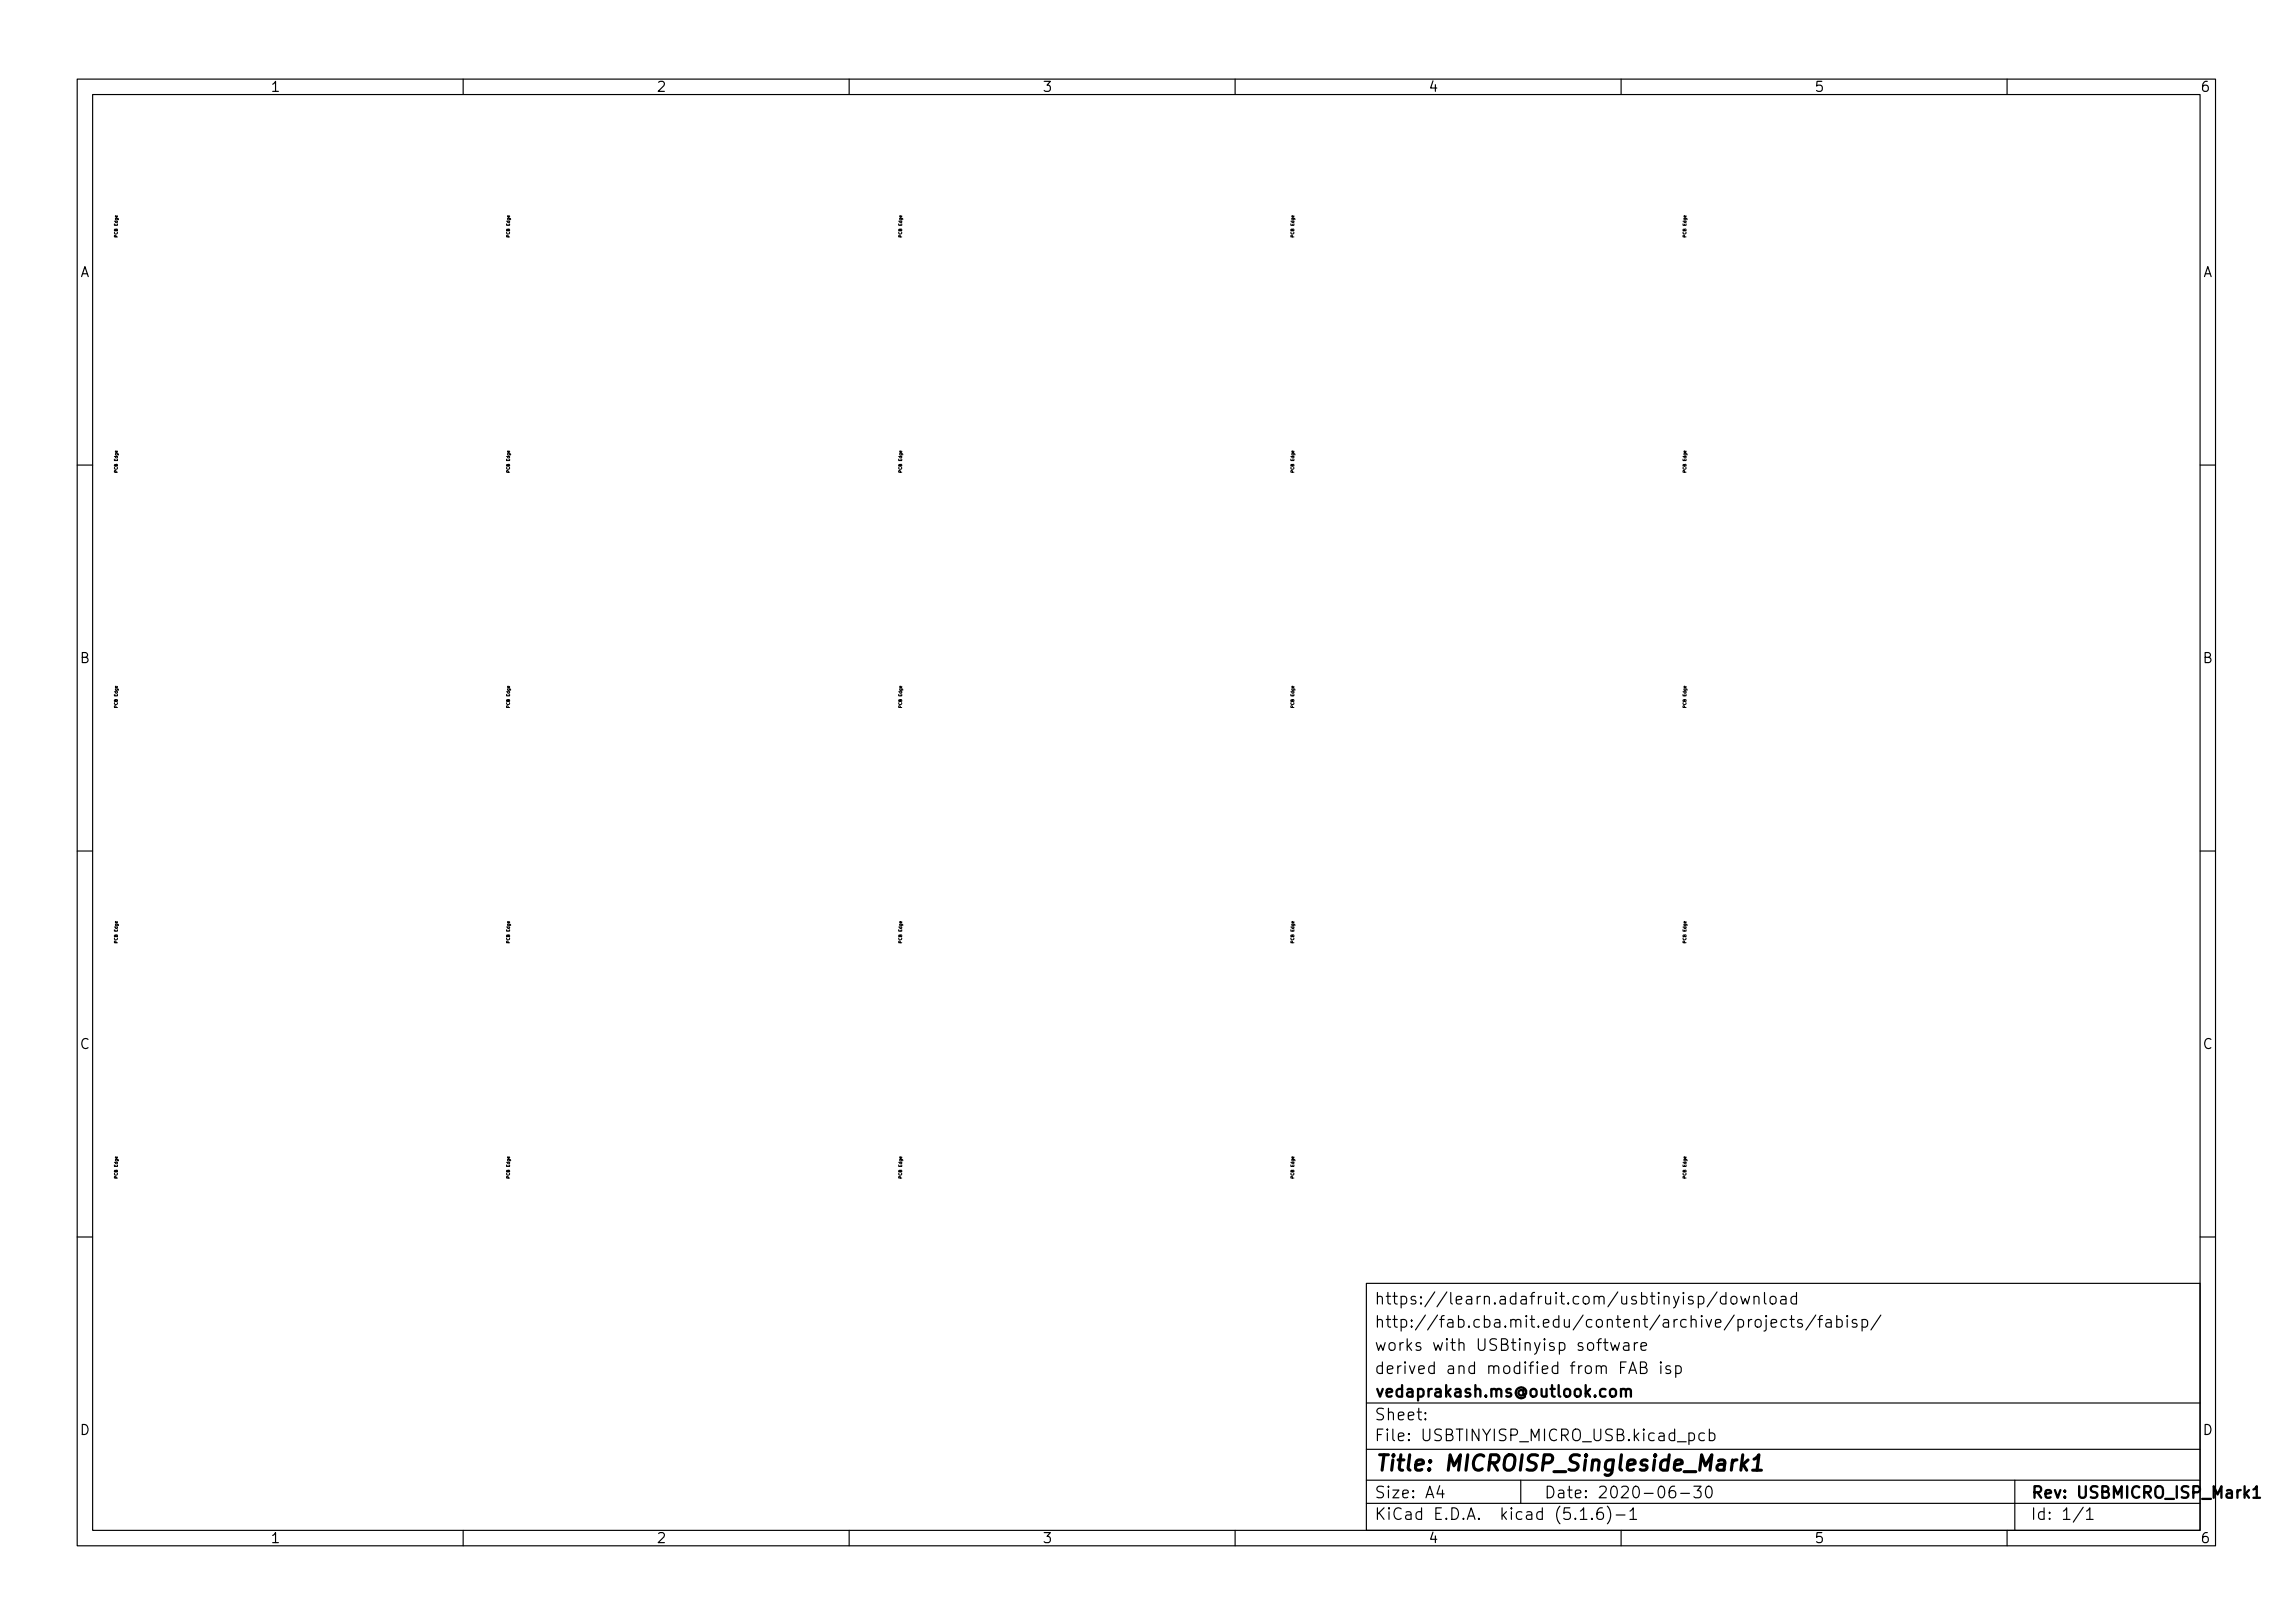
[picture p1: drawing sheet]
<svg xmlns="http://www.w3.org/2000/svg" width="297mm" height="210mm" viewBox="0 0 297 210" stroke-linecap="round" stroke-linejoin="round" font-family="sans-serif">
<defs><g id="words">
<text font-size="2.8" x="178" y="190.6">Title: MICROISP_Singleside_Mark1</text>
<g font-size="2.1">
<text x="178" y="172">http://fab.cba.mit.edu/content/archive/projects/fabisp/</text>
<text x="178" y="169">https://learn.adafruit.com/usbtinyisp/download</text>
<text x="178" y="178">derived and modified from FAB isp</text>
<text x="178" y="175">works with USBtinyisp software</text>
<text x="178" y="184">Sheet:</text>
<text x="178" y="181">vedaprakash.ms@outlook.com</text>
<text x="178" y="186.7">File: USBTINYISP_MICRO_USB.kicad_pcb</text>
<text x="178" y="196.9">KiCad E.D.A. kicad (5.1.6)-1</text>
<text x="178" y="194.1">Size: A4</text>
<text x="200" y="194.1">Date: 2020-06-30</text>
<text x="263" y="194.1">Rev: USBMICRO_ISP_Mark1</text>
<text x="263" y="196.9">Id: 1/1</text>
</g>
<g font-size="1.8">
<text x="35" y="11.9">1</text>
<text x="85" y="11.9">2</text>
<text x="135" y="11.9">3</text>
<text x="185" y="11.9">4</text>
<text x="235" y="11.9">5</text>
<text x="285" y="11.9">6</text>
<text x="10.3" y="35.9">A</text>
<text x="285.3" y="35.9">A</text>
<text x="10.3" y="85.9">B</text>
<text x="285.3" y="85.9">B</text>
<text x="10.3" y="135.9">C</text>
<text x="285.3" y="135.9">C</text>
<text x="10.3" y="185.9">D</text>
<text x="285.3" y="185.9">D</text>
<text x="35" y="199.9">1</text>
<text x="85" y="199.9">2</text>
<text x="135" y="199.9">3</text>
<text x="185" y="199.9">4</text>
<text x="235" y="199.9">5</text>
<text x="285" y="199.9">6</text>
</g>
<g font-size=".6">
<text x="15.2" y="30.7" transform="rotate(-90 15.2 30.7)">PCB Edge</text>
<text x="66" y="30.7" transform="rotate(-90 66 30.7)">PCB Edge</text>
<text x="116.8" y="30.7" transform="rotate(-90 116.8 30.7)">PCB Edge</text>
<text x="167.6" y="30.7" transform="rotate(-90 167.6 30.7)">PCB Edge</text>
<text x="218.4" y="30.7" transform="rotate(-90 218.4 30.7)">PCB Edge</text>
<text x="15.2" y="61.1" transform="rotate(-90 15.2 61.1)">PCB Edge</text>
<text x="66" y="61.1" transform="rotate(-90 66 61.1)">PCB Edge</text>
<text x="116.8" y="61.1" transform="rotate(-90 116.8 61.1)">PCB Edge</text>
<text x="167.6" y="61.1" transform="rotate(-90 167.6 61.1)">PCB Edge</text>
<text x="218.4" y="61.1" transform="rotate(-90 218.4 61.1)">PCB Edge</text>
<text x="15.2" y="91.6" transform="rotate(-90 15.2 91.6)">PCB Edge</text>
<text x="66" y="91.6" transform="rotate(-90 66 91.6)">PCB Edge</text>
<text x="116.8" y="91.6" transform="rotate(-90 116.8 91.6)">PCB Edge</text>
<text x="167.6" y="91.6" transform="rotate(-90 167.6 91.6)">PCB Edge</text>
<text x="218.4" y="91.6" transform="rotate(-90 218.4 91.6)">PCB Edge</text>
<text x="15.2" y="122.1" transform="rotate(-90 15.2 122.1)">PCB Edge</text>
<text x="66" y="122.1" transform="rotate(-90 66 122.1)">PCB Edge</text>
<text x="116.8" y="122.1" transform="rotate(-90 116.8 122.1)">PCB Edge</text>
<text x="167.6" y="122.1" transform="rotate(-90 167.6 122.1)">PCB Edge</text>
<text x="218.4" y="122.1" transform="rotate(-90 218.4 122.1)">PCB Edge</text>
<text x="15.2" y="152.6" transform="rotate(-90 15.2 152.6)">PCB Edge</text>
<text x="66" y="152.6" transform="rotate(-90 66 152.6)">PCB Edge</text>
<text x="116.8" y="152.6" transform="rotate(-90 116.8 152.6)">PCB Edge</text>
<text x="167.6" y="152.6" transform="rotate(-90 167.6 152.6)">PCB Edge</text>
<text x="218.4" y="152.6" transform="rotate(-90 218.4 152.6)">PCB Edge</text>
</g>
</g></defs>
<g fill="none" stroke="#000" stroke-width=".15">
<path d="M10 10.2h277v190.1h-277zM12 12.2h273v186.1h-273zM60 10.2v2M110 10.2v2M160 10.2v2M210 10.2v2M260 10.2v2M10 60.2h2M285 60.2h2M10 110.2h2M285 110.2h2M10 160.2h2"/>
<path d="M177 166.3h108v32h-108zM207.7 173.9h.6M207.9 173.4v1.3l.1 .2h.3M208.6 173.9l.3 1 .3-.7 .3 .7 .3-1M210.4 174l.1-.1 .4 .1 .1 .9M211 177.9l.5-1.5 .5 1.5M211 174.3l-.5 .1a.29 .29 0 0 0-.2 .2 .29 .29 0 0 0 .2 .3h.5M211.1 177.5h.8M211.7 173.9v1M212.1 173.9a.38 .38 0 0 0-.4 .3M212.5 177.1h.5a.36 .36 0 0 0 .3-.3 .36 .36 0 0 0-.3-.4h-.5v1.5h.6a.4 .4 0 0 0 .3-.4 .4 .4 0 0 0-.4-.4M212.6 174.4l.7-.1-.1-.3-.4-.1-.2 .2v.8h.2h.4"/>
<path d="M215.1 176.4v.1v.1l.1-.1-.1-.1v.2M215.1 176.9v1M216.4 177l-.4-.1-.2 .2 .1 .3 .5 .1v.1v.3h-.2h-.4M217.1 177l.4-.1 .3 .3v.4l-.2 .3h-.1h-.4M217.1 176.9v1.5M222.4 167.4l-1.3 1.9M223.6 168l-.5-.1-.2 .3v.4l.1 .3h.1h.5M223.6 167.4v1.5M224.4 168a.41 .41 0 0 1 .6 .2v.4a.41 .41 0 0 1-.4 .3 .41 .41 0 0 1-.4-.3v-.4zM225.5 167.9l.3 1 .3-.7 .3 .7 .2-1M227.2 168.1a.37 .37 0 0 1 .7 0v.8M227.2 167.9v1"/>
<path d="M227.5 171a.41 .41 0 0 1 .6 .2v.4a.41 .41 0 0 1-.3 .3 .41 .41 0 0 1-.4-.3v-.4zM228.6 167.4v1.3l.2 .2M228.8 170.9v1.3l-.1 .2h-.2M228.8 170.4l-.1 .1 .1 .1 .1-.1-.1-.1v.2M229.4 171.4l.7-.1v-.3l-.5-.1-.2 .2 .1 .8h.1h.5M229.4 168a.41 .41 0 0 1 .7 .2v.4a.41 .41 0 0 1-.4 .3 .41 .41 0 0 1-.4-.3v-.4zM230.7 168l.2-.1 .4 .1 .1 .9M231.4 168.3l-.5 .1a.29 .29 0 0 0-.3 .2 .29 .29 0 0 0 .3 .3h.5M231.4 171l-.4-.1-.3 .3v.4l.2 .3h.1h.4M231.9 170.9h.5M232.1 170.4v1.3v.2h.3M232.7 168l-.4-.1-.3 .3v.4l.1 .3h.2h.4"/>
<path d="M232.7 167.4v1.5M233.4 171l-.3-.1-.2 .2v.3l.5 .1 .1 .1-.1 .3h-.1h-.4M235.2 170.4l-1.3 1.9M235.5 170.9h.6M236.1 170.4l-.3 .1-.1 .1v1.3M236.6 171l.1-.1 .4 .1 .1 .9M237.2 171.3l-.5 .1a.29 .29 0 0 0-.2 .2 .29 .29 0 0 0 .2 .3h.5M237.9 171l.5-.1 .2 .3v.4l-.1 .3h-.1h-.5M237.9 170.4v1.5M239.3 170.4l-.1 .1 .1 .1 .1-.1-.1-.1v.2M239.3 170.9v1M240.5 171l-.4-.1-.2 .2 .1 .3 .5 .1 .1 .1-.1 .3h-.1h-.5"/>
<path d="M241.2 171l.4-.1 .3 .3v.4l-.1 .3h-.2h-.4M241.2 170.9v1.5M243.6 170.4l-1.2 1.9M285 160.2h2M60 198.3v2M110 198.3v2M160 198.3v2M177 194.8h108M177 191.8h108M177 187.8h108M177 181.8h108M184.6 183.8l.1 .1h-.1v-.1v.1"/>
<path d="M184.6 183l.1 .1h-.1v-.1v.1M186.5 192.5l-.4 1h1M186.9 193v1M197 191.8v3M204.7 195.8l.4-.5v1.5M204.7 196.8h.9M206.2 196.7l.1 .1h-.1h-.1l.1-.1v.1M207.6 195.3a.59 .59 0 0 0-.7 .7v.5l.1 .3h.4l.2-.1 .1-.5-.1-.2-.5-.1-.2 .3M208.2 195.1a1.72 1.72 0 0 1 0 2.3M209.4 196.3h1.1M210 198.3v2M211.1 195.8l.5-.5v1.5"/>
<path d="M211.1 196.8h.9M216.9 192.5a.59 .59 0 0 0-.7 .7v.5l.2 .3h.4l.2-.1 .1-.5-.2-.2-.4-.1-.3 .3M217.7 193.5h1.2M218.8 185.7l.4-.1 .3 .3v.4l-.1 .3h-.2h-.4M219.4 192.5h1l-.5 .6a.41 .41 0 0 1 .5 .3v.3l-.2 .3h-.6l-.2-.1M220.8 185.7l-.4-.1-.3 .3v.4l.1 .3h.2h.4M221.1 192.6a.36 .36 0 0 1 .6 .2 .77 .77 0 0 1-.4 1.2 1 1 0 0 1-.2-1.4zM221.4 185.7l.5-.1 .2 .3v.4l-.1 .3h-.1h-.5M221.4 185.1v1.5M260 198.3v2M261 191.8v6.5M269.9 195.3l-1.3 1.9"/>
<path d="M270.3 195.8l.4-.5v1.5M270.3 196.8h.8"/>
</g>
<path d="M210 179.9v1M210 180.1a.37 .37 0 0 1 .6 0v.8M210.6 180.1l.2-.2 .4 .1 .1 .9M291.9 193l.4-.5v1.5M291.9 194h.9" fill="none" stroke="#000" stroke-width=".3"/>
<path d="M225.8 188.5l-.3 2M225.8 189.7l.5 .8M226.4 189.1l-.8 .8M227 190.5h1.2M227.2 189l.7-.5-.3 2" fill="none" stroke="#000" stroke-width=".4"/>
<use href="#words"/>
</svg>
